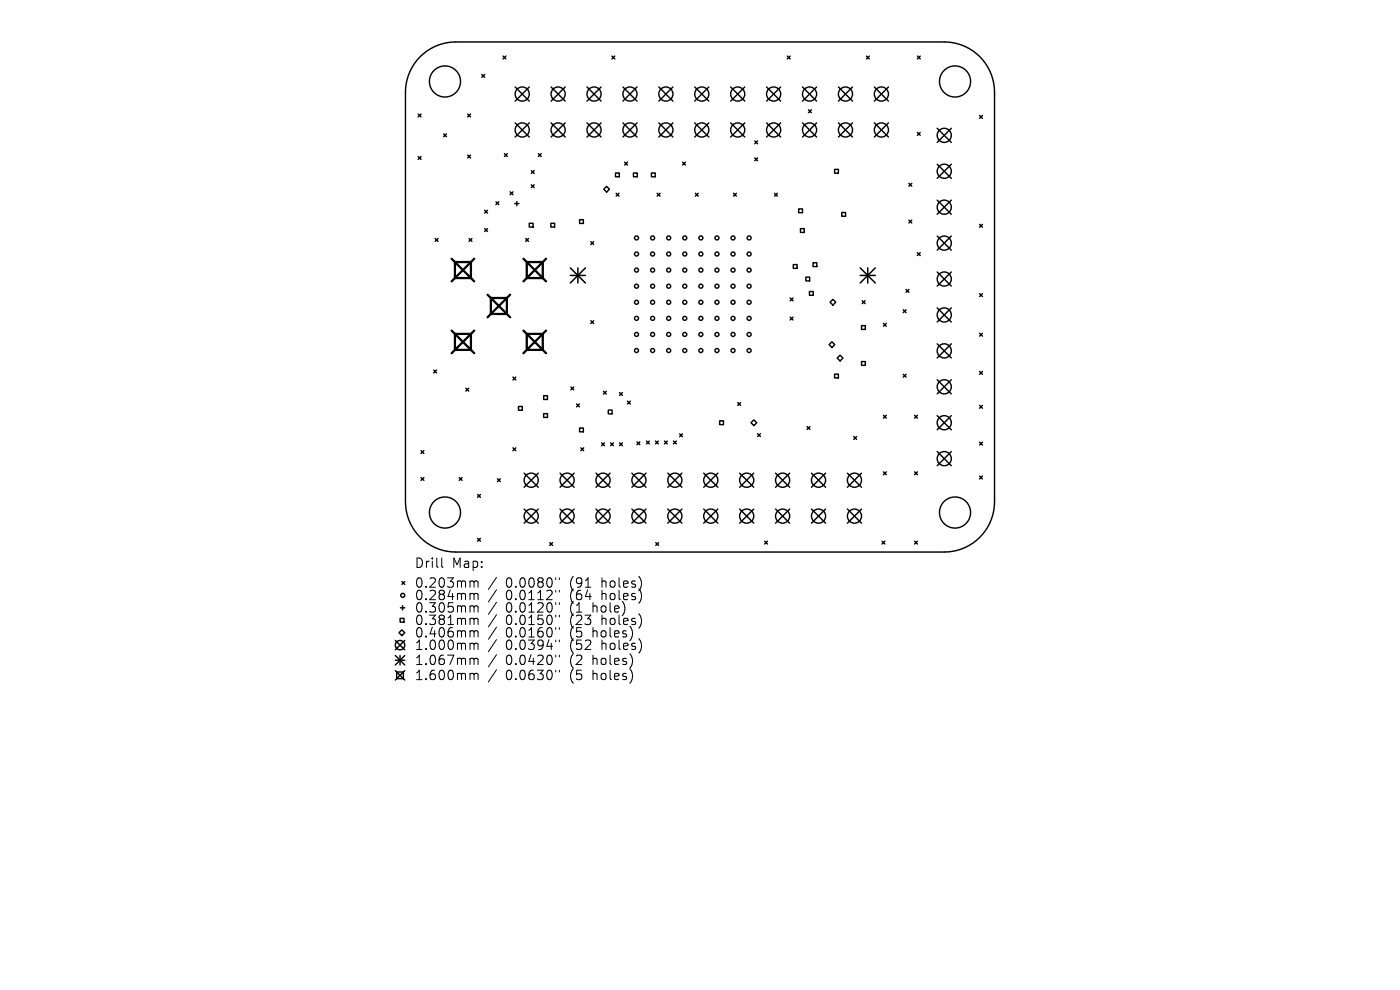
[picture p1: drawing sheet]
<svg xmlns="http://www.w3.org/2000/svg" width="297mm" height="210mm" viewBox="0 0 297 210" stroke-linecap="round" stroke-linejoin="round" font-family="sans-serif">
<defs><g id="words">
<g font-size="2.8">
<text x="87.9" y="120.8">Drill</text>
<text x="87.9" y="125">0.203mm</text>
<text x="95.9" y="120.8">Map:</text>
<text x="107.3" y="125">0.0080&quot;</text>
<text x="121" y="125">(91</text>
<text x="127.9" y="125">holes)</text>
<text x="87.9" y="127.6">0.284mm</text>
<text x="87.9" y="130.2">0.305mm</text>
<text x="107.3" y="127.6">0.0112&quot;</text>
<text x="107.3" y="130.2">0.0120&quot;</text>
<text x="121" y="127.6">(64</text>
<text x="121" y="130.2">(1</text>
<text x="126" y="130.2">hole)</text>
<text x="127.9" y="127.6">holes)</text>
<text x="87.9" y="132.9">0.381mm</text>
<text x="87.9" y="135.5">0.406mm</text>
<text x="107.3" y="132.9">0.0150&quot;</text>
<text x="107.3" y="135.5">0.0160&quot;</text>
<text x="121" y="132.9">(23</text>
<text x="121" y="135.5">(5</text>
<text x="126" y="135.5">holes)</text>
<text x="127.9" y="132.9">holes)</text>
<text x="87.9" y="138.2">1.000mm</text>
<text x="87.9" y="141.4">1.067mm</text>
<text x="107.3" y="138.2">0.0394&quot;</text>
<text x="107.3" y="141.4">0.0420&quot;</text>
<text x="121" y="138.2">(52</text>
<text x="121" y="141.4">(2</text>
<text x="126" y="141.4">holes)</text>
<text x="127.9" y="138.2">holes)</text>
<text x="87.9" y="144.6">1.600mm</text>
<text x="107.3" y="144.6">0.0630&quot;</text>
<text x="121" y="144.6">(5</text>
<text x="126" y="144.6">holes)</text>
</g>
</g></defs>
<g fill="none" stroke="#000" stroke-width=".3">
<path d="M89.1 12a10.7 10.7 0 0 1 7.6-3.1h103.6a10.7 10.7 0 0 1 10.7 10.7v86.8a10.7 10.7 0 0 1-10.7 10.7h-103.6a10.7 10.7 0 0 1-10.7-10.7v-86.8a10.7 10.7 0 0 1 3.1-7.6zM102.2 15.8l.6 .6M102.8 15.8l-.6 .6M106.7 11.9l.6 .6M107.3 11.9l-.6 .6M109.3 18.4l3 3M112.3 18.4l-3 3M116.9 18.4l3 3M119.9 18.4l-3 3M124.5 18.4l3 3M127.5 18.4l-3 3M129.8 11.9l.6 .6"/>
<path d="M130.4 11.9l-.6 .6M132.1 18.4l3 3M135.1 18.4l-3 3M139.8 18.4l3 3M142.8 18.4l-3 3M147.4 18.4l3 3M150.4 18.4l-3 3M155 18.4l3 3M158 18.4l-3 3M162.6 18.4l3 3M165.6 18.4l-3 3M167 11.9l.6 .6"/>
<path d="M167.6 11.9l-.6 .6M170.2 18.4l3 3M173.2 18.4l-3 3M177.9 18.4l3 3M180.9 18.4l-3 3M183.8 11.9l.6 .6M184.4 11.9l-.6 .6M185.5 18.4l3 3M188.5 18.4l-3 3M194.6 11.9l.6 .6M195.2 11.9l-.6 .6M88.7 24.2l.6 .6"/>
<path d="M88.7 33.2l.6 .6M89.3 24.2l-.6 .6M89.3 33.2l-.6 .6M94.1 28.4l.6 .6M94.7 28.4l-.6 .6M99.2 24.2l.6 .6M99.2 32.9l.6 .6M99.8 24.2l-.6 .6M99.8 32.9l-.6 .6M107 32.6l.6 .6M107.6 32.6l-.6 .6M109.3 26.1l3 3"/>
<path d="M112.3 26.1l-3 3M112.7 36.2l.6 .6M112.7 39.2l.6 .6M113.3 36.2l-.6 .6M113.3 39.2l-.6 .6M114.2 32.6l.6 .6M114.8 32.6l-.6 .6M116.9 26.1l3 3M119.9 26.1l-3 3M124.5 26.1l3 3M127.5 26.1l-3 3M130.6 36.7h.8v.8h-.8z"/>
<path d="M132.1 26.1l3 3M132.5 34.4l.6 .6M133.1 34.4l-.6 .6M134.4 36.7h.8v.8h-.8zM135.1 26.1l-3 3M138.2 36.7h.8v.8h-.8zM139.8 26.1l3 3M142.8 26.1l-3 3M144.8 34.4l.6 .6M145.4 34.4l-.6 .6M147.4 26.1l3 3M150.4 26.1l-3 3"/>
<path d="M155 26.1l3 3M158 26.1l-3 3M160.1 29.9l.6 .6M160.1 33.5l.6 .6M160.7 29.9l-.6 .6M160.7 33.5l-.6 .6M162.6 26.1l3 3M165.6 26.1l-3 3M170.2 26.1l3 3M171.5 23.3l.6 .6M172.1 23.3l-.6 .6M173.2 26.1l-3 3"/>
<path d="M177.1 35.9h.8v.8h-.8zM177.9 26.1l3 3M180.9 26.1l-3 3M185.5 26.1l3 3M188.5 26.1l-3 3M192.8 38.9l.6 .6M193.4 38.9l-.6 .6M194.6 28.1l.6 .6M195.2 28.1l-.6 .6M198.8 27.2l3 3M198.8 34.8l3 3M201.8 27.2l-3 3"/>
<path d="M201.8 34.8l-3 3M207.8 24.5l.6 .6M208.4 24.5l-.6 .6M92.3 50.6l.6 .6M92.9 50.6l-.6 .6M99.5 50.6l.6 .6M100.1 50.6l-.6 .6M102.8 44.6l.6 .6M102.8 48.5l.6 .6M103.4 44.6l-.6 .6M103.4 48.5l-.6 .6M105.2 42.8l.6 .6"/>
<path d="M105.8 42.8l-.6 .6M108.2 40.7l.6 .6M108.8 40.7l-.6 .6M109.2 43.2h.9M109.6 42.7v.9M111.5 50.6l.6 .6M112.1 50.6l-.6 .6M112.3 47.4h.8v.8h-.8zM116.9 47.4h.8v.8h-.8zM123 46.6h.8v.8h-.8zM125.3 51.3l.6 .6M125.9 51.3l-.6 .6"/>
<path d="M128.1 40.1l.6-.6 .6 .6-.6 .7zM130.7 41l.6 .6M131.3 41l-.6 .6M139.4 41l.6 .6M140 41l-.6 .6M147.5 41l.6 .6M148.1 41l-.6 .6M155.6 41l.6 .6M156.2 41l-.6 .6M164.3 41l.6 .6M164.9 41l-.6 .6M168.3 56.1h.8v.8h-.8z"/>
<path d="M169.4 44.3h.8v.8h-.8zM169.8 48.5h.8v.8h-.8zM171 58.8h.8v.8h-.8zM172.5 55.7h.8v.8h-.8zM178.6 45.1h.8v.8h-.8zM192.8 46.7l.6 .6M193.4 46.7l-.6 .6M194.6 53.6l.6 .6M195.2 53.6l-.6 .6M198.8 42.5l3 3M198.8 50.1l3 3M198.8 57.7l3 3"/>
<path d="M201.8 42.5l-3 3M201.8 50.1l-3 3M201.8 57.7l-3 3M207.8 47.6l.6 .6M208.4 47.6l-.6 .6M92 78.5l.6 .6M92.6 78.5l-.6 .6M108.8 80l.6 .6M109.4 80l-.6 .6M125.3 68l.6 .6M125.9 68l-.6 .6M167.6 63.2l.6 .6"/>
<path d="M167.6 67.3l.6 .6M168.2 63.2l-.6 .6M168.2 67.3l-.6 .6M171.7 61.8h.8v.8h-.8zM175.9 73.1l.6-.6 .6 .6-.6 .6zM176.1 64.1l.6-.6 .6 .6-.6 .6zM177.1 79.4h.8v.8h-.8zM177.6 76l.6-.7 .6 .7-.6 .6zM182.8 69.1h.8v.8h-.8zM182.8 76.7h.8v.8h-.8zM182.9 63.8l.6 .6M183.5 63.8l-.6 .6"/>
<path d="M187.4 68.6l.6 .6M188 68.6l-.6 .6M191.6 65.7l.6 .6M191.6 79.4l.6 .6M192.2 61.4l.6 .6M192.2 65.7l-.6 .6M192.2 79.4l-.6 .6M192.8 61.4l-.6 .6M198.8 65.3l3 3M198.8 72.9l3 3M201.8 65.3l-3 3M201.8 72.9l-3 3"/>
<path d="M207.8 62.3l.6 .6M207.8 70.7l.6 .6M207.8 78.8l.6 .6M208.4 62.3l-.6 .6M208.4 70.7l-.6 .6M208.4 78.8l-.6 .6M89.3 95.6l.6 .6M89.9 95.6l-.6 .6M98.8 82.4l.6 .6M99.4 82.4l-.6 .6M108.8 95l.6 .6M109.4 95l-.6 .6"/>
<path d="M110 86.2h.8v.8h-.8zM115.3 83.9h.8v.8h-.8zM115.3 87.7h.8v.9h-.8zM121.1 82.1l.6 .6M121.7 82.1l-.6 .6M122.3 85.7l.6 .6M122.9 85.7l-.6 .6M123 90.8h.8v.8h-.8zM123.2 95l.6 .6M123.8 95l-.6 .6M127.6 93.9l.6 .6M128 83l.6 .6"/>
<path d="M128.2 93.9l-.6 .6M128.6 83l-.6 .6M129 87h.9v.8h-.9zM129.5 93.9l.6 .6M130.1 93.9l-.6 .6M131.4 83.3l.6 .6M131.4 93.9l.6 .6M132 83.3l-.6 .6M132 93.9l-.6 .6M133.1 85.1l.6 .6M133.7 85.1l-.6 .6M135.1 93.7l.6 .6"/>
<path d="M135.7 93.7l-.6 .6M137.1 93.6l.7 .6M137.8 93.6l-.7 .6M139.1 93.6l.6 .6M139.7 93.6l-.6 .6M141 93.6l.6 .6M141.6 93.6l-.6 .6M142.9 93.6l.6 .6M143.5 93.6l-.6 .6M144.2 92l.6 .6M144.8 92l-.6 .6M152.7 89.3h.8v.8h-.8z"/>
<path d="M156.5 85.4l.6 .6M157.1 85.4l-.6 .6M159.3 89.7l.6-.6 .6 .6-.6 .6zM160.7 92l.6 .6M161.3 92l-.6 .6M171.2 90.5l.6 .6M171.8 90.5l-.6 .6M181.1 92.6l.6 .6M181.7 92.6l-.6 .6M187.4 88.1l.6 .6M188 88.1l-.6 .6M194 88.1l.6 .6"/>
<path d="M194.6 88.1l-.6 .6M198.8 80.6l3 3M198.8 88.2l3 3M198.8 95.8l3 3M201.8 80.6l-3 3M201.8 88.2l-3 3M201.8 95.8l-3 3M207.8 86l.6 .6M207.8 93.8l.6 .6M208.4 86l-.6 .6M208.4 93.8l-.6 .6M89.3 101.3l.6 .6"/>
<path d="M89.9 101.3l-.6 .6M97.4 101.3l.6 .6M98 101.3l-.6 .6M101.3 104.9l.6 .6M101.3 114.2l.6 .6M101.9 104.9l-.6 .6M101.9 114.2l-.6 .6M105.5 101.6l.6 .6M106.1 101.6l-.6 .6M111.2 100.4l3 3M111.2 108l3 3M114.2 108l-3 3"/>
<path d="M114.2 100.4l-3 3M116.6 115.1l.6 .6M117.2 115.1l-.6 .6M118.8 108l3 3M118.8 100.4l3 3M121.8 100.4l-3 3M121.8 108l-3 3M126.4 100.4l3 3M126.4 108l3 3M129.4 100.4l-3 3M129.4 108l-3 3M134 100.4l3 3"/>
<path d="M134 108l3 3M137 100.4l-3 3M137 108l-3 3M139.1 115.1l.6 .6M139.7 115.1l-.6 .6M141.7 100.4l3 3M141.7 108l3 3M144.7 100.4l-3 3M144.7 108l-3 3M149.3 108l3 3M149.3 100.4l3 3M152.3 100.4l-3 3"/>
<path d="M152.3 108l-3 3M156.9 100.4l3 3M156.9 108l3 3M159.9 100.4l-3 3M159.9 108l-3 3M162.2 114.8l.6 .6M162.8 114.8l-.6 .6M164.5 108l3 3M164.5 100.4l3 3M167.5 100.4l-3 3M167.5 108l-3 3M172.1 108l3 3"/>
<path d="M172.1 100.4l3 3M175.1 100.4l-3 3M175.1 108l-3 3M179.8 108l3 3M179.8 100.4l3 3M182.8 100.4l-3 3M182.8 108l-3 3M187.1 114.8l.6 .6M187.4 100.1l.6 .6M187.7 114.8l-.6 .6M188 100.1l-.6 .6M194 100.1l.6 .6"/>
<path d="M194 114.8l.6 .6M194.6 100.1l-.6 .6M194.6 114.8l-.6 .6M207.8 101l.6 .6M208.4 101l-.6 .6M83.9 135.9l2 2M83.9 139.1l2 2M84.9 139.1v2M84.9 131.2h.8v.8h-.8zM85 128.9h.9M85.3 133.6l.6 .6-.6 .6-.7-.6zM85.3 123.4l.6 .6"/>
<path d="M85.4 128.5v.9M85.9 123.4l-.6 .6M85.9 135.9l-2 2M85.9 139.1l-2 2M83.9 140.1h2M83.9 142.3l2 2M84.2 142.5h1.4v1.5h-1.4zM85.9 142.3l-2 2"/>
<circle cx="94.4" cy="17.3" r="3.3"/>
<circle cx="110.8" cy="19.9" r="1.5"/>
<circle cx="118.4" cy="19.9" r="1.5"/>
<circle cx="126" cy="19.9" r="1.5"/>
<circle cx="133.6" cy="19.9" r="1.5"/>
<circle cx="141.3" cy="19.9" r="1.5"/>
<circle cx="148.9" cy="19.9" r="1.5"/>
<circle cx="156.5" cy="19.9" r="1.5"/>
<circle cx="164.1" cy="19.9" r="1.5"/>
<circle cx="171.7" cy="19.9" r="1.5"/>
<circle cx="179.4" cy="19.9" r="1.5"/>
<circle cx="187" cy="19.9" r="1.5"/>
<circle cx="202.6" cy="17.3" r="3.3"/>
<circle cx="110.8" cy="27.6" r="1.5"/>
<circle cx="118.4" cy="27.6" r="1.5"/>
<circle cx="126" cy="27.6" r="1.5"/>
<circle cx="133.6" cy="27.6" r="1.5"/>
<circle cx="141.3" cy="27.6" r="1.5"/>
<circle cx="148.9" cy="27.6" r="1.5"/>
<circle cx="156.5" cy="27.6" r="1.5"/>
<circle cx="164.1" cy="27.6" r="1.5"/>
<circle cx="171.7" cy="27.6" r="1.5"/>
<circle cx="179.4" cy="27.6" r="1.5"/>
<circle cx="187" cy="27.6" r="1.5"/>
<circle cx="200.3" cy="36.3" r="1.5"/>
<circle cx="200.3" cy="28.7" r="1.5"/>
<circle cx="135" cy="57.3" r=".43"/>
<circle cx="135" cy="50.5" r=".43"/>
<circle cx="135" cy="53.9" r=".43"/>
<circle cx="138.4" cy="57.3" r=".43"/>
<circle cx="138.4" cy="50.5" r=".43"/>
<circle cx="138.4" cy="53.9" r=".43"/>
<circle cx="141.9" cy="50.5" r=".43"/>
<circle cx="141.9" cy="57.3" r=".43"/>
<circle cx="141.9" cy="53.9" r=".43"/>
<circle cx="145.3" cy="50.5" r=".43"/>
<circle cx="145.3" cy="57.3" r=".43"/>
<circle cx="145.3" cy="53.9" r=".43"/>
<circle cx="148.7" cy="50.5" r=".43"/>
<circle cx="148.7" cy="53.9" r=".43"/>
<circle cx="148.7" cy="57.3" r=".43"/>
<circle cx="152.1" cy="57.3" r=".43"/>
<circle cx="152.1" cy="50.5" r=".43"/>
<circle cx="152.1" cy="53.9" r=".43"/>
<circle cx="155.5" cy="50.5" r=".43"/>
<circle cx="155.5" cy="53.9" r=".43"/>
<circle cx="155.5" cy="57.3" r=".43"/>
<circle cx="158.9" cy="50.5" r=".43"/>
<circle cx="158.9" cy="57.3" r=".43"/>
<circle cx="158.9" cy="53.9" r=".43"/>
<circle cx="200.3" cy="51.6" r="1.5"/>
<circle cx="200.3" cy="59.2" r="1.5"/>
<circle cx="200.3" cy="44" r="1.5"/>
<circle cx="135" cy="60.7" r=".43"/>
<circle cx="135" cy="67.5" r=".43"/>
<circle cx="135" cy="70.9" r=".43"/>
<circle cx="135" cy="64.1" r=".43"/>
<circle cx="135" cy="74.4" r=".43"/>
<circle cx="138.4" cy="67.5" r=".43"/>
<circle cx="138.4" cy="70.9" r=".43"/>
<circle cx="138.4" cy="64.1" r=".43"/>
<circle cx="138.4" cy="74.4" r=".43"/>
<circle cx="138.4" cy="60.7" r=".43"/>
<circle cx="141.9" cy="67.5" r=".43"/>
<circle cx="141.9" cy="60.7" r=".43"/>
<circle cx="141.9" cy="64.1" r=".43"/>
<circle cx="141.9" cy="70.9" r=".43"/>
<circle cx="141.9" cy="74.4" r=".43"/>
<circle cx="145.3" cy="67.5" r=".43"/>
<circle cx="145.3" cy="60.7" r=".43"/>
<circle cx="145.3" cy="70.9" r=".43"/>
<circle cx="145.3" cy="74.4" r=".43"/>
<circle cx="145.3" cy="64.1" r=".43"/>
<circle cx="148.7" cy="74.4" r=".43"/>
<circle cx="148.7" cy="67.5" r=".43"/>
<circle cx="148.7" cy="70.9" r=".43"/>
<circle cx="148.7" cy="64.1" r=".43"/>
<circle cx="148.7" cy="60.7" r=".43"/>
<circle cx="152.1" cy="60.7" r=".43"/>
<circle cx="152.1" cy="74.4" r=".43"/>
<circle cx="152.1" cy="67.5" r=".43"/>
<circle cx="152.1" cy="70.9" r=".43"/>
<circle cx="152.1" cy="64.1" r=".43"/>
<circle cx="155.5" cy="67.5" r=".43"/>
<circle cx="155.5" cy="70.9" r=".43"/>
<circle cx="155.5" cy="60.7" r=".43"/>
<circle cx="155.5" cy="64.1" r=".43"/>
<circle cx="155.5" cy="74.4" r=".43"/>
<circle cx="158.9" cy="60.7" r=".43"/>
<circle cx="158.9" cy="67.5" r=".43"/>
<circle cx="158.9" cy="70.9" r=".43"/>
<circle cx="158.9" cy="74.4" r=".43"/>
<circle cx="158.9" cy="64.1" r=".43"/>
<circle cx="200.3" cy="66.8" r="1.5"/>
<circle cx="200.3" cy="74.4" r="1.5"/>
<circle cx="200.3" cy="82.1" r="1.5"/>
<circle cx="200.3" cy="97.3" r="1.5"/>
<circle cx="200.3" cy="89.7" r="1.5"/>
<circle cx="94.4" cy="108.7" r="3.3"/>
<circle cx="112.7" cy="101.9" r="1.5"/>
<circle cx="112.7" cy="109.5" r="1.5"/>
<circle cx="120.3" cy="101.9" r="1.5"/>
<circle cx="120.3" cy="109.5" r="1.5"/>
<circle cx="127.9" cy="109.5" r="1.5"/>
<circle cx="127.9" cy="101.9" r="1.5"/>
<circle cx="135.5" cy="101.9" r="1.5"/>
<circle cx="135.5" cy="109.5" r="1.5"/>
<circle cx="143.2" cy="101.9" r="1.5"/>
<circle cx="143.2" cy="109.5" r="1.5"/>
<circle cx="150.8" cy="101.9" r="1.5"/>
<circle cx="150.8" cy="109.5" r="1.5"/>
<circle cx="158.4" cy="101.9" r="1.5"/>
<circle cx="158.4" cy="109.5" r="1.5"/>
<circle cx="166" cy="101.9" r="1.5"/>
<circle cx="166" cy="109.5" r="1.5"/>
<circle cx="173.6" cy="101.9" r="1.5"/>
<circle cx="173.6" cy="109.5" r="1.5"/>
<circle cx="181.3" cy="109.5" r="1.5"/>
<circle cx="181.3" cy="101.9" r="1.5"/>
<circle cx="202.6" cy="108.7" r="3.3"/>
<circle cx="84.9" cy="136.9" r="1"/>
<circle cx="85.4" cy="126.3" r=".43"/>
</g>
<path d="M121 56.8l3.2 3.2M121 58.4h3.2M122.6 56.8v3.2M124.2 56.8l-3.2 3.2M182.5 58.4h3.2M182.5 56.8l3.2 3.2M184.1 56.8v3.2M185.7 56.8l-3.2 3.2" fill="none" stroke="#000" stroke-width=".32"/>
<g fill="none" stroke="#000" stroke-width=".48">
<path d="M95.8 54.9l4.8 4.8M96.5 55.6h3.4v3.4h-3.4zM100.6 54.9l-4.8 4.8M111 54.9l4.8 4.8M111.8 55.6h3.3v3.4h-3.3zM115.8 54.9l-4.8 4.8M95.8 70.1l4.8 4.8M96.5 70.8h3.4v3.4h-3.4zM100.6 70.1l-4.8 4.8M103.4 62.5l4.8 4.8M104.1 63.2h3.4v3.4h-3.4zM108.2 62.5l-4.8 4.8"/>
<path d="M111 70.1l4.8 4.8M111.8 70.8h3.3v3.4h-3.3zM115.8 70.1l-4.8 4.8"/>
</g>
<g fill="none" stroke="#000" stroke-width=".21">
<path d="M93.7 118.4v1.7l.3 .3M100 123.2h.3l.3 .3M100 125.9h.3l.3 .3M100 128.5l.5 .1 .1 .2M100 131.2l.5 .1 .1 .1M100 133.8l.5 .1 .1 .2M100 136.4l.5 .1 .1 .2M100 139.6h.3l.3 .3M100.6 123.5l.3-.3 .4 .1 .1 1.3M100.6 123.5v1.1M100.6 126.2v1M100.6 128.8v1.1"/>
<path d="M100.6 131.4v1.1M100.6 134.1v1M100.6 136.7v1.1M100.6 139.9v1.1M100.6 126.2l.3-.3 .4 .1 .1 1.2M100.6 128.8l.3-.3 .4 .1 .1 1.3M100.6 131.4l.3-.2 .4 .1 .1 1.2M100.6 134.1l.3-.3 .4 .1 .1 1.2M100.6 136.7l.3-.3 .4 .1 .1 1.3M100.6 139.9l.3-.3 .4 .1 .1 1.3M105.3 122.5l-1.7 2.5M105.3 125.1l-1.7 2.6"/>
<path d="M105.3 127.8l-1.7 2.5M105.3 130.4l-1.7 2.6M105.3 133l-1.7 2.6M105.3 135.7l-1.7 2.5M105.3 138.9l-1.7 2.5M117.9 122.6v.4M117.9 125.2v.4M117.9 127.9v.3M117.9 130.5v.4M117.9 133.1v.4M117.9 135.8v.4M117.9 139v.4"/>
<path d="M118.7 122.6v.4M118.7 125.2v.4M118.7 127.9v.3M118.7 130.5v.4M118.7 133.1v.4M118.7 135.8v.4M118.7 139v.4M100 142.8h.3l.3 .3M100.6 143.1v1.1M100.6 143.1l.3-.3 .4 .1 .1 1.3M105.3 142.1l-1.7 2.5M117.9 142.2v.4"/>
<path d="M118.7 142.2v.4"/>
</g>
<use href="#words"/>
</svg>
